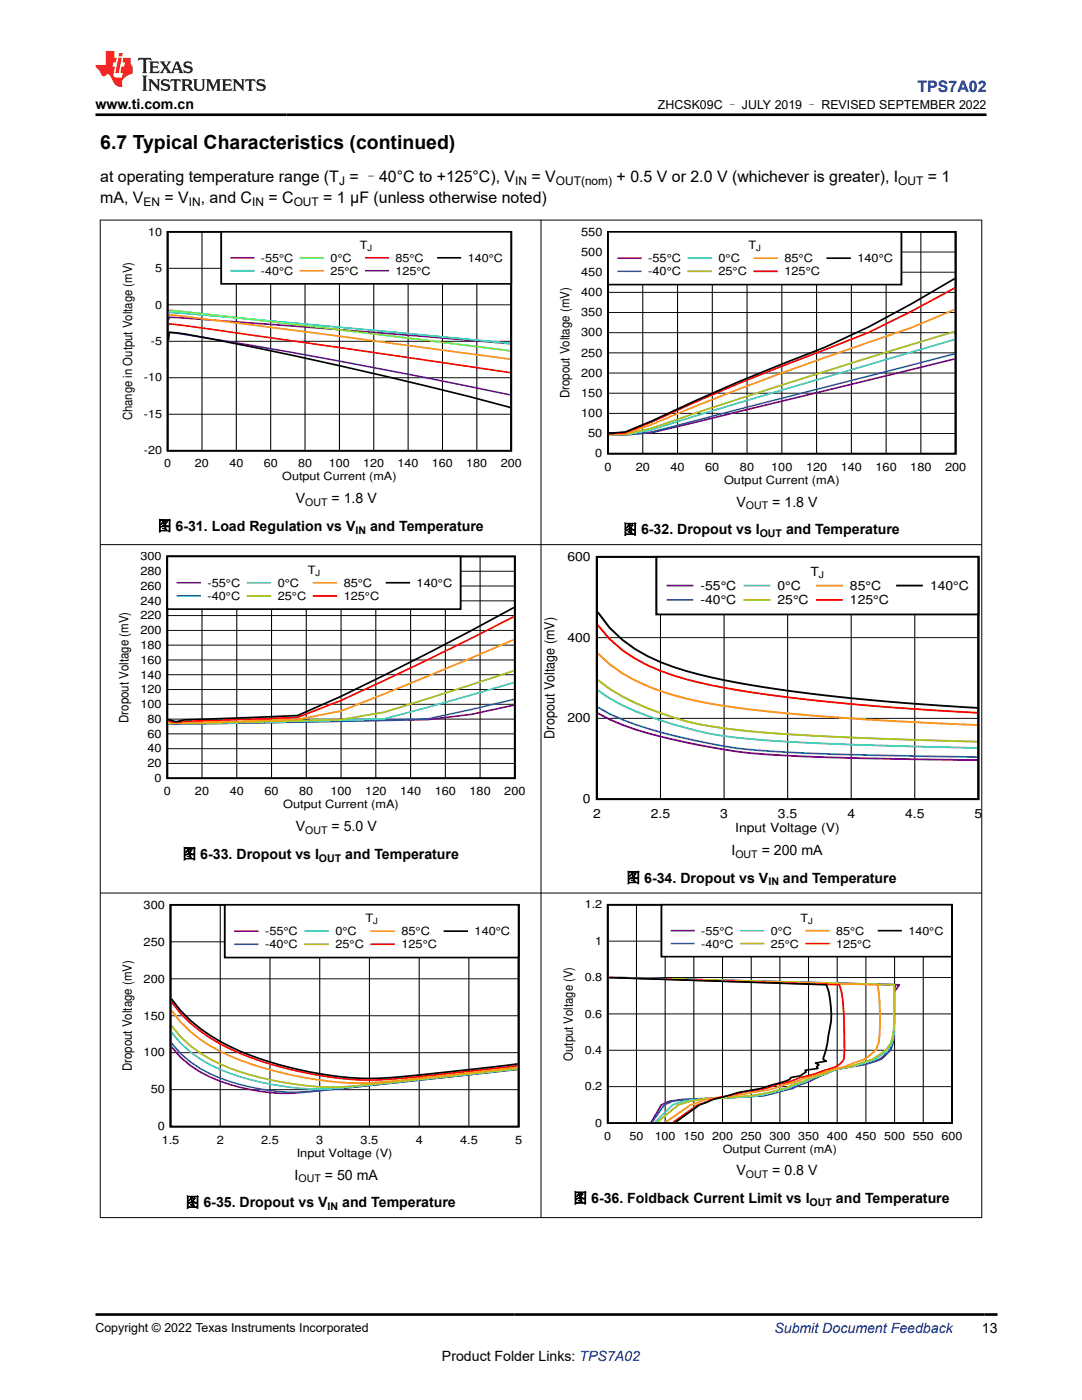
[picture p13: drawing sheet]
<svg xmlns="http://www.w3.org/2000/svg" width="216mm" height="279mm" viewBox="0 0 216 279" stroke-linecap="round" stroke-linejoin="round" font-family="sans-serif">
<defs><g id="words">
<text font-size="3.9" x="20" y="29.8">6.7 Typical Characteristics (continued)</text>
<text font-size="3.2" fill="#00f" x="183.1" y="18.3">TPS7A02</text>
<g font-size="3.2">
<text x="20" y="36.3">at operating temperature range (T = –40°C to +125°C), V</text>
<text x="20" y="40.5">mA, V</text>
<text x="32.8" y="40.5">= V</text>
<text x="40.1" y="40.5">, and C</text>
<text x="53.6" y="40.5">= C</text>
<text x="64.5" y="40.5">= 1 µF (unless otherwise noted)</text>
<text x="106.1" y="36.3">= V</text>
<text x="123" y="36.3">+ 0.5 V or 2.0 V (whichever is greater), I</text>
<text x="185.2" y="36.3">= 1</text>
</g>
<g font-size="2.8">
<text x="19" y="21.7">www.ti.com.cn</text>
<text x="59" y="100.4">V</text>
<text x="66.2" y="100.4">= 1.8 V</text>
<text x="147" y="101.1">V</text>
<text x="154.1" y="101.1">= 1.8 V</text>
<text x="31.4" y="105.9">图 6-31. Load Regulation vs V</text>
<text x="73.8" y="105.9">and Temperature</text>
<text x="124.3" y="106.6">图 6-32. Dropout vs I</text>
<text x="156.9" y="106.6">and Temperature</text>
<text x="110.6" y="147.4" transform="rotate(-90 110.6 147.4)">Dropout Voltage (mV)</text>
<text x="59" y="165.9">V</text>
<text x="66.2" y="165.9">= 5.0 V</text>
<text x="36.4" y="171.4">图 6-33. Dropout vs I</text>
<text x="68.9" y="171.4">and Temperature</text>
<text x="146" y="170.6">I</text>
<text x="152" y="170.6">= 200 mA</text>
<text x="124.9" y="176.1">图 6-34. Dropout vs V</text>
<text x="156.2" y="176.1">and Temperature</text>
<text x="58.8" y="235.4">I</text>
<text x="64.8" y="235.4">= 50 mA</text>
<text x="147" y="234.6">V</text>
<text x="154.1" y="234.6">= 0.8 V</text>
<text x="37" y="240.9">图 6-35. Dropout vs V</text>
<text x="68.3" y="240.9">and Temperature</text>
<text x="114.4" y="240.1">图 6-36. Foldback Current Limit vs I</text>
<text x="166.8" y="240.1">and Temperature</text>
<text x="195.9" y="266.1">13</text>
<text x="88.2" y="271.7">Product Folder Links: TPS7A02</text>
</g>
<text font-size="2.8" fill="#00f" x="154.5" y="266.1">Submit Document Feedback</text>
<g font-size="2.5">
<text x="131.3" y="21.8">ZHCSK09C – JULY 2019 – REVISED SEPTEMBER 2022</text>
<text x="26.4" y="83.9" transform="rotate(-90 26.4 83.9)">Change in Output Voltage (mV)</text>
<text x="113.6" y="79.5" transform="rotate(-90 113.6 79.5)">Dropout Voltage (mV)</text>
<text x="113.2" y="112">600</text>
<text x="139.8" y="117.8">-55°C</text>
<text x="155.2" y="117.8">0°C</text>
<text x="161.7" y="114.9">T</text>
<text x="169.6" y="117.8">85°C</text>
<text x="185.6" y="117.8">140°C</text>
<text x="139.8" y="120.6">-40°C</text>
<text x="155.2" y="120.6">25°C</text>
<text x="169.6" y="120.6">125°C</text>
<text x="113.2" y="128.1">400</text>
<text x="25.7" y="144.3" transform="rotate(-90 25.7 144.3)">Dropout Voltage (mV)</text>
<text x="113.2" y="144.2">200</text>
<text x="116.3" y="160.3">0</text>
<text x="118.3" y="163.2">2</text>
<text x="129.9" y="163.2">2.5</text>
<text x="143.7" y="163.2">3</text>
<text x="146.7" y="166">Input Voltage (V)</text>
<text x="155.2" y="163.2">3.5</text>
<text x="169.1" y="163.2">4</text>
<text x="180.6" y="163.2">4.5</text>
<text x="194.5" y="163.2">5</text>
<text x="26.3" y="213.8" transform="rotate(-90 26.3 213.8)">Dropout Voltage (mV)</text>
<text x="114.3" y="211.7" transform="rotate(-90 114.3 211.7)">Output Voltage (V)</text>
<text x="19" y="265.8">Copyright © 2022 Texas Instruments Incorporated</text>
</g>
<g font-size="2.4">
<text x="28.6" y="41.1">EN</text>
<text x="37.7" y="41.1">IN</text>
<text x="50.3" y="41.1">IN</text>
<text x="58.6" y="41.1">OUT</text>
<text x="67.7" y="36.9">J</text>
<text x="102.8" y="36.9">IN</text>
<text x="110.9" y="36.9">OUT(nom)</text>
<text x="179.2" y="36.9">OUT</text>
</g>
<g font-size="2.3">
<text x="29.5" y="47">10</text>
<text x="116" y="47">550</text>
<text x="52.1" y="52.2">-55°C</text>
<text x="65.9" y="52.2">0°C</text>
<text x="71.8" y="49.7">T</text>
<text x="78.9" y="52.2">85°C</text>
<text x="93.3" y="52.2">140°C</text>
<text x="116" y="51.1">500</text>
<text x="129.4" y="52.3">-55°C</text>
<text x="143.4" y="52.3">0°C</text>
<text x="149.3" y="49.7">T</text>
<text x="156.5" y="52.3">85°C</text>
<text x="171.1" y="52.3">140°C</text>
<text x="30.9" y="54.3">5</text>
<text x="52.1" y="54.8">-40°C</text>
<text x="65.9" y="54.8">25°C</text>
<text x="78.9" y="54.8">125°C</text>
<text x="116" y="59.1">400</text>
<text x="116" y="55.1">450</text>
<text x="129.4" y="55">-40°C</text>
<text x="143.4" y="55">25°C</text>
<text x="156.5" y="55">125°C</text>
<text x="30.9" y="61.6">0</text>
<text x="116" y="63.1">350</text>
<text x="30.1" y="68.9">-5</text>
<text x="116" y="71.2">250</text>
<text x="116" y="67.2">300</text>
<text x="28.7" y="76.1">-10</text>
<text x="116" y="75.2">200</text>
<text x="28.7" y="83.4">-15</text>
<text x="116" y="83.2">100</text>
<text x="116" y="79.2">150</text>
<text x="117.4" y="87.3">50</text>
<text x="28.7" y="90.7">-20</text>
<text x="32.8" y="93.3">0</text>
<text x="38.9" y="93.3">20</text>
<text x="45.8" y="93.3">40</text>
<text x="52.6" y="93.3">60</text>
<text x="56.3" y="95.9">Output Current (mA)</text>
<text x="59.5" y="93.3">80</text>
<text x="65.6" y="93.3">100</text>
<text x="72.5" y="93.3">120</text>
<text x="79.3" y="93.3">140</text>
<text x="86.2" y="93.3">160</text>
<text x="93" y="93.3">180</text>
<text x="99.9" y="93.3">200</text>
<text x="118.8" y="91.3">0</text>
<text x="120.6" y="93.9">0</text>
<text x="126.8" y="93.9">20</text>
<text x="133.8" y="93.9">40</text>
<text x="140.7" y="93.9">60</text>
<text x="147.7" y="93.9">80</text>
<text x="153.9" y="93.9">100</text>
<text x="160.8" y="93.9">120</text>
<text x="167.8" y="93.9">140</text>
<text x="174.7" y="93.9">160</text>
<text x="181.6" y="93.9">180</text>
<text x="188.6" y="93.9">200</text>
<text x="144.5" y="96.5">Output Current (mA)</text>
<text x="28" y="111.8">300</text>
<text x="28" y="117.7">260</text>
<text x="28" y="114.8">280</text>
<text x="41.4" y="117.1">-55°C</text>
<text x="41.4" y="119.7">-40°C</text>
<text x="55.4" y="117.1">0°C</text>
<text x="55.4" y="119.7">25°C</text>
<text x="61.4" y="114.5">T</text>
<text x="68.6" y="117.1">85°C</text>
<text x="68.6" y="119.7">125°C</text>
<text x="83.1" y="117.1">140°C</text>
<text x="28" y="123.6">220</text>
<text x="28" y="120.7">240</text>
<text x="28" y="129.5">180</text>
<text x="28" y="126.6">200</text>
<text x="28" y="135.4">140</text>
<text x="28" y="132.5">160</text>
<text x="28" y="141.3">100</text>
<text x="28" y="138.4">120</text>
<text x="29.4" y="147.2">60</text>
<text x="29.4" y="144.3">80</text>
<text x="29.4" y="153.1">20</text>
<text x="29.4" y="150.2">40</text>
<text x="30.8" y="156.1">0</text>
<text x="32.7" y="158.7">0</text>
<text x="38.9" y="158.7">20</text>
<text x="45.8" y="158.7">40</text>
<text x="52.8" y="158.7">60</text>
<text x="56.5" y="161.3">Output Current (mA)</text>
<text x="59.7" y="158.7">80</text>
<text x="65.9" y="158.7">100</text>
<text x="72.9" y="158.7">120</text>
<text x="79.8" y="158.7">140</text>
<text x="86.8" y="158.7">160</text>
<text x="93.7" y="158.7">180</text>
<text x="100.6" y="158.7">200</text>
<text x="28.7" y="181.3">300</text>
<text x="72.9" y="184">T</text>
<text x="116.7" y="181.3">1.2</text>
<text x="159.7" y="184">T</text>
<text x="28.7" y="188.7">250</text>
<text x="52.9" y="186.6">-55°C</text>
<text x="52.9" y="189.3">-40°C</text>
<text x="66.9" y="186.6">0°C</text>
<text x="66.9" y="189.3">25°C</text>
<text x="80.1" y="186.6">85°C</text>
<text x="80.1" y="189.3">125°C</text>
<text x="94.7" y="186.6">140°C</text>
<text x="118.8" y="188.6">1</text>
<text x="139.9" y="186.5">-55°C</text>
<text x="139.9" y="189.1">-40°C</text>
<text x="153.8" y="186.5">0°C</text>
<text x="153.8" y="189.1">25°C</text>
<text x="166.8" y="186.5">85°C</text>
<text x="166.8" y="189.1">125°C</text>
<text x="181.3" y="186.5">140°C</text>
<text x="28.7" y="196.1">200</text>
<text x="116.7" y="195.8">0.8</text>
<text x="28.7" y="203.5">150</text>
<text x="116.7" y="203.1">0.6</text>
<text x="28.7" y="210.8">100</text>
<text x="116.7" y="210.3">0.4</text>
<text x="30.1" y="218.2">50</text>
<text x="116.7" y="217.6">0.2</text>
<text x="31.5" y="225.6">0</text>
<text x="118.8" y="224.9">0</text>
<text x="120.6" y="227.4">0</text>
<text x="125.6" y="227.4">50</text>
<text x="130.6" y="227.4">100</text>
<text x="136.4" y="227.4">150</text>
<text x="142.1" y="227.4">200</text>
<text x="147.8" y="227.4">250</text>
<text x="153.5" y="227.4">300</text>
<text x="159.2" y="227.4">350</text>
<text x="165" y="227.4">400</text>
<text x="170.7" y="227.4">450</text>
<text x="176.4" y="227.4">500</text>
<text x="182.1" y="227.4">550 600</text>
<text x="32.3" y="228.2">1.5</text>
<text x="43.2" y="228.2">2</text>
<text x="52.1" y="228.2">2.5</text>
<text x="59.2" y="230.8">Input Voltage (V)</text>
<text x="63.1" y="228.2">3</text>
<text x="72" y="228.2">3.5</text>
<text x="82.9" y="228.2">4</text>
<text x="91.8" y="228.2">4.5</text>
<text x="102.8" y="228.2">5</text>
<text x="144.2" y="230">Output Current (mA)</text>
</g>
<g font-size="2.1">
<text x="60.9" y="101">OUT</text>
<text x="148.9" y="101.7">OUT</text>
<text x="70.9" y="106.5">IN</text>
<text x="151.6" y="107.2">OUT</text>
<text x="60.9" y="166.4">OUT</text>
<text x="63.6" y="172">OUT</text>
<text x="146.7" y="171.2">OUT</text>
<text x="153.3" y="176.7">IN</text>
<text x="59.6" y="236">OUT</text>
<text x="148.9" y="235.1">OUT</text>
<text x="65.4" y="241.5">IN</text>
<text x="161.6" y="240.6">OUT</text>
</g>
<text font-size="1.9" x="163.4" y="115.3">J</text>
<g font-size="1.7">
<text x="73.4" y="50.1">J</text>
<text x="150.9" y="50.1">J</text>
<text x="62.9" y="114.9">J</text>
<text x="74.5" y="184.4">J</text>
<text x="161.3" y="184.3">J</text>
</g>
</g></defs>
<path d="M33.4 46.3h68.6v43.7h-68.6zM33.6 67.9l.1-1.6a47.6 47.6 0 0 1 8.3 1.3 911.1 911.1 0 0 1 59.8 13.7" fill="none" stroke="#000" stroke-width=".35"/>
<g fill="none" stroke="#000" stroke-width=".2">
<path d="M33.4 53.5h68.6M40.3 46.3v43.7M47.2 46.3v43.7M54 46.3v43.7M60.9 46.3v43.7M67.7 46.3v43.7M74.6 46.3v43.7M81.4 46.3v43.7M88.3 46.3v43.7M95.1 46.3v43.7M33.4 75.4h68.6M33.4 68.1h68.6"/>
<path d="M33.4 60.8h68.6M33.4 82.7h68.6"/>
</g>
<path d="M33.6 63.8l.1-.4a56.7 56.7 0 0 1 8.3 .5l34.3 2.6 25.5 2.1" fill="none" stroke="#7f007f" stroke-width=".35"/>
<path d="M33.6 62.7l.1-.4 3.2 .3 39.4 3.5 25.5 2.4" fill="none" stroke="#01ffff" stroke-width=".35"/>
<path d="M33.6 62.3l.1-.3a2486.6 2486.6 0 0 1 68.1 8" fill="none" stroke="#01ff00" stroke-width=".35"/>
<path d="M33.6 63.1l.1-.3 1.5 .2 15.4 1.9 51.2 6.8" fill="none" stroke="#ff9800" stroke-width=".35"/>
<path d="M33.6 64.9l.1-.3 8.3 1.1 59.8 8.7" fill="none" stroke="#f00" stroke-width=".35"/>
<path d="M33.6 67.2l.1-.8a56.4 56.4 0 0 1 8.3 1.2l25.7 4.5 17.2 3.2 16.9 3.5" fill="none" stroke="#5400ff" stroke-width=".35"/>
<path d="M44.1 46.3h57.9v10.3h-57.9z" fill-rule="evenodd" fill="#fff"/>
<path d="M44.1 46.3h57.9v10.3h-57.9zM87.4 51.4h4.4M121.3 46.3h69.4v44.2h-69.4zM190.5 55.6l-8.5 5-8.7 4.6-8.6 4.1a427.7 427.7 0 0 0-34.7 14.7l-5.2 2.2-3.3 .2" fill="none" stroke="#000" stroke-width=".35"/>
<path d="M46.2 51.4h4.4M190.5 71.6l-60.5 14.8-5.2 .4h-3.3" fill="none" stroke="#7f007f" stroke-width=".35"/>
<path d="M46.2 54h4.4" fill="none" stroke="#01ffff" stroke-width=".35"/>
<path d="M60 51.4h4.4" fill="none" stroke="#01ff00" stroke-width=".35"/>
<path d="M60 54h4.4M190.5 61.8l-8.5 3.5a690.4 690.4 0 0 0-52 19.4l-5.2 1.9-3.3 .1" fill="none" stroke="#ff9800" stroke-width=".35"/>
<path d="M73 51.4h4.4M190.5 57.5l-8.5 4.6-8.7 4.2-8.6 3.5a424 424 0 0 0-34.7 14.4l-5.2 2.2-3.3 .2" fill="none" stroke="#f00" stroke-width=".35"/>
<path d="M73 54h4.4" fill="none" stroke="#5400ff" stroke-width=".35"/>
<g fill="none" stroke="#000" stroke-width=".2">
<path d="M121.3 58.3h69.4M121.3 54.3h69.4M121.3 50.3h69.4M128.3 46.3v44.3M135.2 46.3v44.3M142.1 46.3v44.3M149.1 46.3v44.3M156 46.3v44.3M162.9 46.3v44.3M169.9 46.3v44.3M176.8 46.3v44.3M183.7 46.3v44.3"/>
<path d="M121.3 78.5h69.4M121.3 74.4h69.4M121.3 70.4h69.4M121.3 66.4h69.4M121.3 62.4h69.4M121.3 86.5h69.4M121.3 82.5h69.4"/>
</g>
<path d="M190.5 70.6l-60.5 15.6-5.2 .6h-3.3" fill="none" stroke="#3265ff" stroke-width=".35"/>
<path d="M190.5 67.8l-43.2 12.6-17.3 5.4-5.2 .9h-3.3" fill="none" stroke="#32cccc" stroke-width=".35"/>
<path d="M190.5 66.2l-34.5 10.7-17.3 5.6-8.7 3-5.2 1.2h-3.3" fill="none" stroke="#98cc00" stroke-width=".35"/>
<path d="M121.3 46.3h58.6v10.5h-58.6z" fill-rule="evenodd" fill="#fff"/>
<path d="M121.3 46.3h58.6v10.5h-58.6zM165.1 51.5h4.5M33.4 111h69.3v44.3h-69.3zM102.5 121.2a696.3 696.3 0 0 1-34.4 17.8l-8.7 3.8-22.6 .9-1.7 .3-1.6-.4" fill="none" stroke="#000" stroke-width=".35"/>
<path d="M123.4 51.5h4.5M102.5 140.7l-8.4 1.9-8.7 1-43.4 .8a58 58 0 0 1-8.4 0h-.1" fill="none" stroke="#7f007f" stroke-width=".35"/>
<path d="M123.4 54.1h4.5M102.5 139.6l-17.1 3.9a1530.5 1530.5 0 0 1-51.9 .9" fill="none" stroke="#3265ff" stroke-width=".35"/>
<path d="M137.4 51.5h4.5M102.5 136.2l-17.1 5-8.7 2.2a1211.7 1211.7 0 0 1-43.2 1" fill="none" stroke="#32cccc" stroke-width=".35"/>
<path d="M137.4 54.1h4.5M102.5 133.9l-25.8 8.2-8.6 1.5-31.3 .8h-3.3" fill="none" stroke="#98cc00" stroke-width=".35"/>
<path d="M150.5 51.5h4.5M102.5 127.7a960.1 960.1 0 0 1-34.4 14.2l-8.7 1.7-8.7 .3a232.4 232.4 0 0 1-17 .3h-.2" fill="none" stroke="#ff9800" stroke-width=".35"/>
<path d="M150.5 54.1h4.5M102.5 123.1a779.9 779.9 0 0 1-34.4 16.7l-8.7 3.4-22.6 .8-1.7 .2-1.6-.3" fill="none" stroke="#f00" stroke-width=".35"/>
<g fill="none" stroke="#000" stroke-width=".2">
<path d="M33.4 119.9h69.3M33.4 116.9h69.3M33.4 114h69.3M40.3 111v44.3M47.2 111v44.3M54.2 111v44.3M61.1 111v44.3M68.1 111v44.3M75 111v44.3M81.9 111v44.3M88.9 111v44.3M95.8 111v44.3"/>
<path d="M33.4 137.6h69.3M33.4 134.7h69.3M33.4 131.7h69.3M33.4 128.8h69.3M33.4 125.8h69.3M33.4 122.9h69.3M33.4 152.4h69.3M33.4 149.4h69.3M33.4 146.5h69.3M33.4 143.5h69.3M33.4 140.6h69.3"/>
</g>
<path d="M33.4 111h58.5v10.6h-58.5z" fill-rule="evenodd" fill="#fff"/>
<path d="M33.4 111h58.5v10.6h-58.5zM77.2 116.3h4.4" fill="none" stroke="#000" stroke-width=".35"/>
<path d="M35.4 116.3h4.5" fill="none" stroke="#7f007f" stroke-width=".35"/>
<path d="M35.4 118.9h4.5" fill="none" stroke="#3265ff" stroke-width=".35"/>
<path d="M49.4 116.3h4.5" fill="none" stroke="#32cccc" stroke-width=".35"/>
<path d="M49.4 118.9h4.5" fill="none" stroke="#98cc00" stroke-width=".35"/>
<path d="M62.6 116.3h4.5" fill="none" stroke="#ff9800" stroke-width=".35"/>
<path d="M62.6 118.9h4.5" fill="none" stroke="#f00" stroke-width=".35"/>
<path d="M119.1 111.1h76.1v48.4h-76.1zM119.3 122.2a27.7 27.7 0 0 0 15 10.9 151.3 151.3 0 0 0 27.9 5.4l15.3 1.5 17.5 1.3" fill="none" stroke="#000" stroke-width=".39"/>
<path d="M131.8 111.1v48.4M144.5 111.1v48.4M157.2 111.1v48.4M169.8 111.1v48.4M182.5 111.1v48.4M119.1 127.3h76.1M119.1 143.4h76.1" fill="none" stroke="#000" stroke-width=".2"/>
<path d="M119.3 142.3a54.2 54.2 0 0 0 15 5.3 121.1 121.1 0 0 0 27.9 3.4l32.8 .7" fill="none" stroke="#7f007f" stroke-width=".39"/>
<path d="M119.3 141.1a53.8 53.8 0 0 0 15 5.7 103.7 103.7 0 0 0 25.4 3.5l15.2 .4 20.1 .4" fill="none" stroke="#3265ff" stroke-width=".39"/>
<path d="M119.3 137.8a47.6 47.6 0 0 0 15 6.8 79 79 0 0 0 20.3 3.3 1058.3 1058.3 0 0 0 40.4 1.4" fill="none" stroke="#32cccc" stroke-width=".39"/>
<path d="M119.3 135.7a45.7 45.7 0 0 0 15 7.5 78.5 78.5 0 0 0 17.8 3 893.4 893.4 0 0 0 42.9 1.8" fill="none" stroke="#98cc00" stroke-width=".39"/>
<path d="M119.3 130.4a33.2 33.2 0 0 0 15 8.3 125.1 125.1 0 0 0 22.9 3.7l17.7 1.3 20.1 1" fill="none" stroke="#ff9800" stroke-width=".39"/>
<path d="M119.3 124.8a28.9 28.9 0 0 0 15 10 153.3 153.3 0 0 0 27.9 4.9l15.3 1.4 17.5 1.1" fill="none" stroke="#f00" stroke-width=".39"/>
<path d="M131 111.1h64.2v11.5h-64.2z" fill-rule="evenodd" fill="#fff"/>
<path d="M131 111.1h64.2v11.5h-64.2zM179 116.9h4.9" fill="none" stroke="#000" stroke-width=".39"/>
<path d="M133.2 116.9h4.9" fill="none" stroke="#7f007f" stroke-width=".39"/>
<path d="M133.2 119.7h4.9" fill="none" stroke="#3265ff" stroke-width=".39"/>
<path d="M148.6 116.9h4.9" fill="none" stroke="#32cccc" stroke-width=".39"/>
<path d="M148.6 119.7h4.9" fill="none" stroke="#98cc00" stroke-width=".39"/>
<path d="M163 116.9h5" fill="none" stroke="#ff9800" stroke-width=".39"/>
<path d="M163 119.7h5" fill="none" stroke="#f00" stroke-width=".39"/>
<path d="M34 180.6h69.5v44.2h-69.5zM34.2 199.4a33.1 33.1 0 0 0 15.7 11.2 71.9 71.9 0 0 0 25.8 4.6l7.9-.7 19.7-2.2" fill="none" stroke="#000" stroke-width=".35"/>
<path d="M34 195.3h69.5M34 188h69.5M43.9 180.6v44.3M53.9 180.6v44.3M63.8 180.6v44.3M73.7 180.6v44.3M83.6 180.6v44.3M93.6 180.6v44.3M34 217.5h69.5M34 210.1h69.5M34 202.7h69.5" fill="none" stroke="#000" stroke-width=".2"/>
<path d="M34.2 208.9a22 22 0 0 0 11.7 7.6 38.7 38.7 0 0 0 17.9 1.2l39.5-4.3" fill="none" stroke="#7f007f" stroke-width=".35"/>
<path d="M34.2 208.1a22.7 22.7 0 0 0 11.7 7.8 41.8 41.8 0 0 0 19.9 1.5l37.5-4" fill="none" stroke="#3265ff" stroke-width=".35"/>
<path d="M34.2 206a25.3 25.3 0 0 0 13.7 8.9 52.5 52.5 0 0 0 23.8 1.8l31.6-3.4" fill="none" stroke="#32cccc" stroke-width=".35"/>
<path d="M34.2 204.7a26.1 26.1 0 0 0 13.7 9.2 64.4 64.4 0 0 0 19.9 3l11.9-1.1 23.6-2.6" fill="none" stroke="#98cc00" stroke-width=".35"/>
<path d="M34.2 201.7a28.1 28.1 0 0 0 13.7 9.9 75 75 0 0 0 23.8 4.6l8-.6 23.6-2.6" fill="none" stroke="#ff9800" stroke-width=".35"/>
<path d="M34.2 199.9a30.3 30.3 0 0 0 13.7 10.3 73.3 73.3 0 0 0 27.8 5.3l9.9-.9 17.7-1.9" fill="none" stroke="#f00" stroke-width=".35"/>
<path d="M44.8 180.6h58.7v10.5h-58.7z" fill-rule="evenodd" fill="#fff"/>
<path d="M44.8 180.6h58.7v10.5h-58.7zM88.7 185.8h4.5M121.3 180.6h68.6v43.5h-68.6zM121.5 195.1l43.4 1.4a18.2 18.2 0 0 1 .4 10.2l-.5 2.9-.6 1.8 .7 .4-2.2 .3 .7 .4-.4 .4 .2 .3-2.5 .4 .1 .4-1 .7-2 .4-.2 .3-.8 .4-2.7 .7a23.8 23.8 0 0 1-6.4 1.4l-2.5 .8a14.7 14.7 0 0 0-4.5 1.4l-1.1 .4-4.8 3.5" fill="none" stroke="#000" stroke-width=".35"/>
<path d="M46.9 185.8h4.5M123.5 195.1l56 1.4-1.1 1.5v5.8a14.4 14.4 0 0 1-.7 5.8 6 6 0 0 1-4 2.5l-1.4 .4-2.3 .4a20.9 20.9 0 0 0-6.9 2.2l-1.4 .7-2.2 .7-1.4 .7-5.7 1.5-16.2 .7-2.7 .4-1.5 .7-2.1 3.5" fill="none" stroke="#7f007f" stroke-width=".35"/>
<path d="M46.9 188.5h4.5M123.4 195.1l55.3 1.4-.3 1.5v5.8a12.3 12.3 0 0 1-.8 5.8 6.8 6.8 0 0 1-4.3 2.5l-1.3 .4a26 26 0 0 0-6.5 1.5l-2.6 1.1a47.5 47.5 0 0 1-10.7 3.6l-14.7 .7-3.2 .4-1.7 .7-2.5 3.5" fill="none" stroke="#3265ff" stroke-width=".35"/>
<path d="M60.9 185.8h4.5M122.6 195.1l55.8 1.4 .1 5.8a21.9 21.9 0 0 1-.6 5.9l-.8 1.4a8.8 8.8 0 0 1-4.8 2.5l-2.4 .8a34.2 34.2 0 0 0-8.2 2.5 48.9 48.9 0 0 1-10.6 3.3l-11.8 .7-2.8 .4-2.3 .7-3.5 3.5" fill="none" stroke="#32cccc" stroke-width=".35"/>
<path d="M60.9 188.5h4.5M122.1 195.1l56.3 1.4 .1 5.8a17.2 17.2 0 0 1-.7 5.9l-1.1 1.4a10 10 0 0 1-4.9 2.5 25.7 25.7 0 0 1-5.7 1.5l-1.7 .7a14 14 0 0 0-4 1.5l-2.2 .7a13.6 13.6 0 0 1-4.4 1.4l-3.9 .8-4.6 .3a24.8 24.8 0 0 0-9.9 1.5l-4.2 3.5" fill="none" stroke="#98cc00" stroke-width=".35"/>
<path d="M74.1 185.8h4.5M121.7 195.1l53.4 1.4a47.5 47.5 0 0 1 .2 11.7l-.6 1.4a7.5 7.5 0 0 1-4.4 2.5 17 17 0 0 1-4.8 1.5l-5.5 1.8a59.1 59.1 0 0 1-13.7 3.3l-5.5 .7-3 1.1-5 3.5" fill="none" stroke="#ff9800" stroke-width=".35"/>
<path d="M74.1 188.5h4.5M121.7 195.1l45.8 1.4a32.4 32.4 0 0 1 .9 8.7v5.9a3.2 3.2 0 0 1-2.6 2.1l-3.2 1.1-2.9 .8a20.7 20.7 0 0 1-4.8 1.4 21.8 21.8 0 0 1-6.5 1.4l-3.1 .8a14.5 14.5 0 0 0-4.9 1.4l-1.2 .4-4.9 3.5" fill="none" stroke="#f00" stroke-width=".35"/>
<g fill="none" stroke="#000" stroke-width=".2">
<path d="M121.3 195.1h68.7M121.3 187.8h68.7M127 180.6v43.5M132.7 180.6v43.5M138.4 180.6v43.5M144.2 180.6v43.5M149.9 180.6v43.5M155.6 180.6v43.5M161.3 180.6v43.5M167.1 180.6v43.5M172.8 180.6v43.5M178.5 180.6v43.5"/>
<path d="M184.2 180.6v43.5M121.3 216.9h68.7M121.3 209.6h68.7M121.3 202.3h68.7"/>
</g>
<path d="M132 180.6h57.9v10.3h-57.9z" fill-rule="evenodd" fill="#fff"/>
<path d="M132 180.6h57.9v10.3h-57.9zM175.3 185.7h4.5" fill="none" stroke="#000" stroke-width=".35"/>
<path d="M134 185.7h4.5" fill="none" stroke="#7f007f" stroke-width=".35"/>
<path d="M134 188.3h4.5" fill="none" stroke="#3265ff" stroke-width=".35"/>
<path d="M147.9 185.7h4.4" fill="none" stroke="#32cccc" stroke-width=".35"/>
<path d="M147.9 188.3h4.4" fill="none" stroke="#98cc00" stroke-width=".35"/>
<path d="M160.9 185.7h4.4" fill="none" stroke="#ff9800" stroke-width=".35"/>
<path d="M160.9 188.3h4.4" fill="none" stroke="#f00" stroke-width=".35"/>
<path d="M19.9 43.9h176.1M20 43.9v199.2M107.9 43.9v199.2M195.9 43.9v199.2M19.9 108.7h176.1M19.9 178.2h176.1M19.9 243h176.1" fill="none" stroke="#000" stroke-width=".2"/>
<path d="M27.7 11.6l-.2 .5 .5-.2h.6v.1v2.2l-.2 .4h1l-.2-.4v-2.2v-.1h.5l.5 .2-.1-.5zM29.8 12.3l.2 .4v1.5l-.2 .4h1.9l.1-.6a1.08 1.08 0 0 1-1.3 .2v-.7h.6l.4 .2v-.7l-.4 .2h-.6v-.5l.2-.2a1 1 0 0 1 1 .3l-.1-.5zM31.8 12.3l1 1.1-1 1.2h.9l-.2-.2 .4-.8 .5 .8-.2 .2h1.6l-.2-.2 .1-.5h1l.1 .5-.1 .2h.9l-.2-.3-.8-2h-.5l-1 2.2-.8-1.1 .9-1.1h-.8l.2 .2-.5 .6-.3-.6 .1-.2zM35.2 12.7l.4 1h-.8zM36.8 12.4a.65 .65 0 0 0-.2 .7 .65 .65 0 0 0 .6 .5l.7 .1 .1 .3a.79 .79 0 0 1-.7 .4 .79 .79 0 0 1-.7-.5l.1 .7 .2-.1a.93 .93 0 0 0 1.1 .1 .93 .93 0 0 0 .4-1 1.46 1.46 0 0 0-1.2-.6l-.1-.3a1.09 1.09 0 0 1 1.2 .2l-.2-.6-.1 .1-.6-.2zM28.4 15.1l.2 .4v2.2l-.2 .4h1l-.2-.4v-2.2l.2-.4zM29.6 15.8l.2 .4v1.5l-.2 .4h.8l-.3-.4v-1.3l1.7 1.8v-2l.2-.4h-.8l.2 .2 .1 1.1-1.2-1.3zM32.3 15.9a.65 .65 0 0 0-.2 .8 .65 .65 0 0 0 .7 .4l.6 .2 .1 .2a.79 .79 0 0 1-.7 .4 .79 .79 0 0 1-.7-.5l.1 .7 .2-.1a.93 .93 0 0 0 1.1 .1 .93 .93 0 0 0 .4-.9 1.46 1.46 0 0 0-1.2-.6l-.1-.4a1.09 1.09 0 0 1 1.2 .2l-.2-.6-.1 .1-.6-.1zM34.1 15.8l-.1 .6a.63 .63 0 0 1 .7-.3l.1 1.6-.3 .4h1l-.2-.4v-1.6a.66 .66 0 0 1 .8 .3l-.1-.6zM36.2 15.8l.2 .4v1.5l-.2 .4h.9l-.2-.2v-.7h.5l.1 .2a.79 .79 0 0 0 1.2 .6l-1-.9a.61 .61 0 0 0 .6-.6 .61 .61 0 0 0-.5-.7zM36.9 16.1h.2a.47 .47 0 0 1 .5 .1 .47 .47 0 0 1 .1 .5l-.2 .1-.6 .1zM38.5 15.8l.2 .2a2.27 2.27 0 0 0 .4 2 1.04 1.04 0 0 0 1.7-.7v-1.3l.2-.2h-.8l.2 .4v1.1a.6 .6 0 0 1-.6 .6 .6 .6 0 0 1-.6-.6v-1.1l.3-.4zM41.1 15.8l.2 .4v1.5l-.2 .4h.7l-.2-.4v-1.4l.9 1.9 .8-1.9v1.4l-.2 .4h1l-.3-.4v-1.5l.3-.4h-.8l-.7 1.5-.7-1.5zM44.3 15.8l.2 .4v1.5l-.2 .4h1.9l.1-.6a1.09 1.09 0 0 1-1.3 .2v-.7h.6l.4 .2v-.6l-.4 .2h-.6v-.6l.2-.1a1.01 1.01 0 0 1 1 .3l-.1-.6zM46.4 15.8l.3 .4v1.5l-.3 .4h.8l-.2-.4v-1.3l1.6 1.8v-2l.2-.4h-.7l.2 .2v1.1l-1.2-1.3zM49 15.8l-.1 .6a.63 .63 0 0 1 .8-.3v1.6l-.3 .4h1l-.2-.4v-1.6a.66 .66 0 0 1 .8 .3l-.1-.6zM51.4 15.9a.65 .65 0 0 0-.2 .8 .65 .65 0 0 0 .6 .4l.6 .2 .2 .2a.79 .79 0 0 1-.8 .4 .79 .79 0 0 1-.6-.5l.1 .7 .2-.1a.93 .93 0 0 0 1 .1 .93 .93 0 0 0 .5-.9 1.46 1.46 0 0 0-1.3-.6l-.1-.4a1.09 1.09 0 0 1 1.3 .2l-.2-.6-.2 .1-.5-.1z" fill="#231f20"/>
<path d="M21.1 10.2v2.8h-2.1l.1 .3 .9 1a.95 .95 0 0 0 .9 .9 .59 .59 0 0 1 .6-.4 .59 .59 0 0 1 .5 .4l.4 .7a1.59 1.59 0 0 0 2.1 1.4 1.61 1.61 0 0 1 1-2.3l1-.3-.1-1.5a1.59 1.59 0 0 1-.4-1.7h-1.4l-.2 .9h.5l-.1 .9h-.5l-.2 1v.2l.4 .1-.2 .9h-.6a.73 .73 0 0 1-1.1-.7l.3-1.5h-.5l.2-.9h.5l.2-.9h-.5v-1.3zM23.6 11.5l-.6 3.1h.7l.6-3.1zM23.8 10.6l-.1 .6h.7l.1-.6z" fill="#ed1c24"/>
<path d="M19 22.9h177.8M19.1 262.3h179.9" fill="none" stroke="#000" stroke-width=".53"/>
<use href="#words"/>
</svg>
